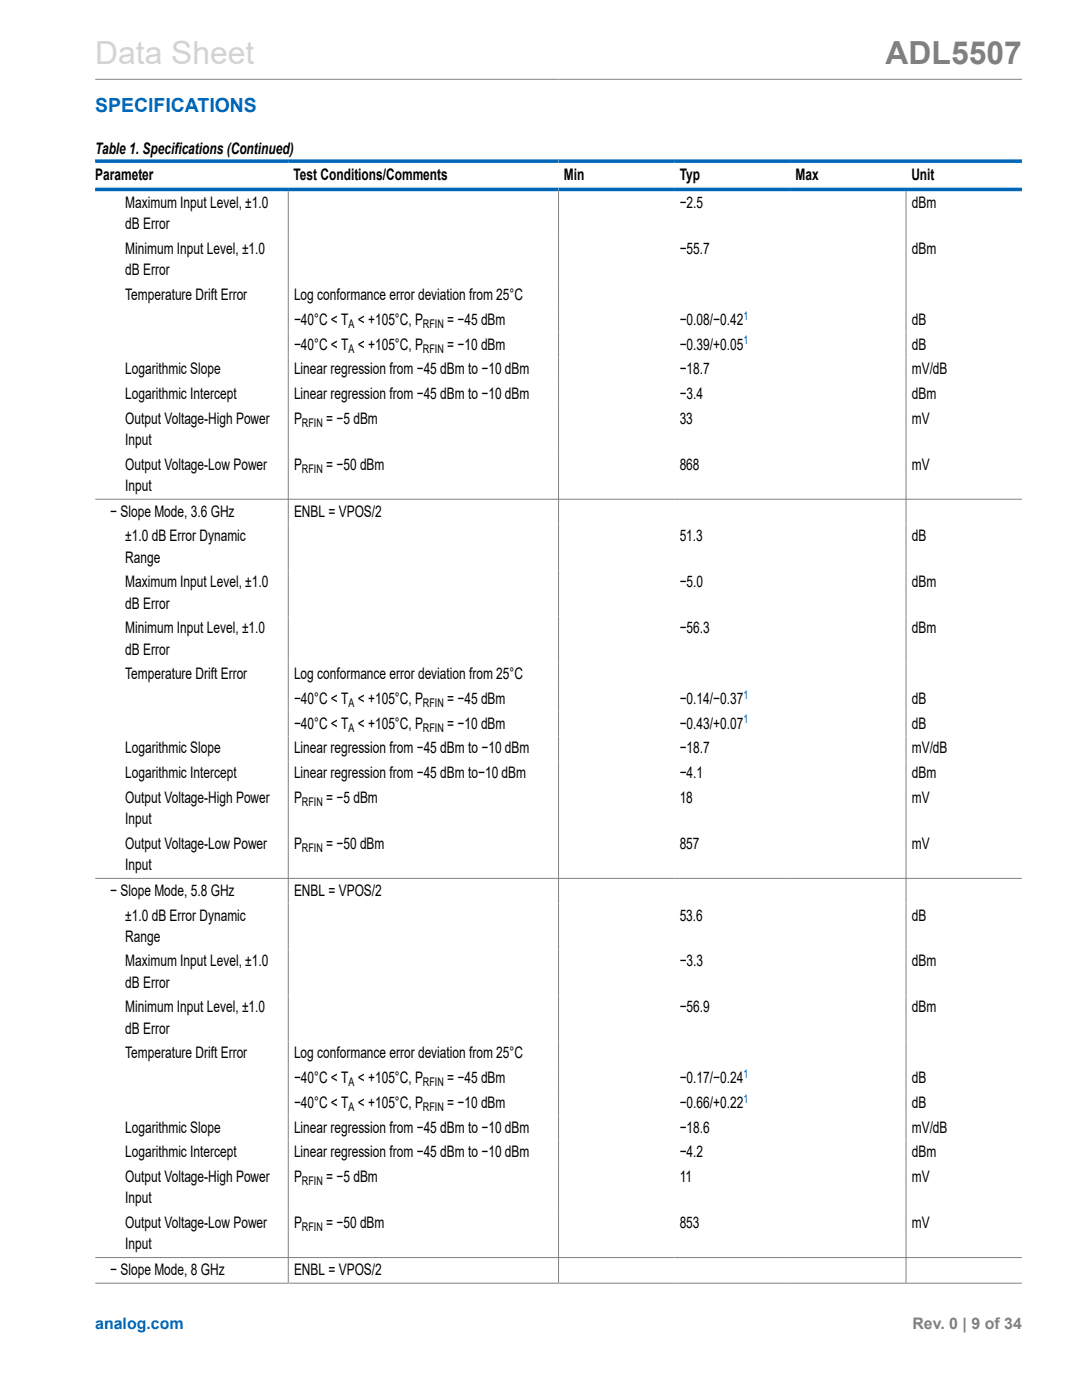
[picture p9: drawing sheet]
<svg xmlns="http://www.w3.org/2000/svg" width="216mm" height="279mm" viewBox="0 0 216 279" stroke-linecap="round" stroke-linejoin="round" font-family="sans-serif">
<defs><g id="words">
<text font-size="6.3" fill="#d3d3d3" x="19" y="12.7">Data Sheet</text>
<text font-size="6.3" fill="#808080" x="176.7" y="12.7">ADL5507</text>
<text font-size="3.9" fill="#0067b8" x="19" y="22.3">SPECIFICATIONS</text>
<g font-size="3.2">
<text x="19" y="30.8">Table 1. Specifications (Continued)</text>
<text x="19" y="35.9">Parameter</text>
<text x="58.6" y="35.9">Test Conditions/Comments</text>
<text x="112.5" y="35.9">Min</text>
<text x="135.6" y="35.9">Typ</text>
<text x="158.7" y="35.9">Max</text>
<text x="181.8" y="35.9">Unit</text>
<text x="25" y="41.5">Maximum Input Level, ±1.0</text>
<text x="135.6" y="41.5">−2.5</text>
<text x="181.9" y="41.5">dBm</text>
<text x="25" y="45.8">dB Error</text>
<text x="25" y="50.7">Minimum Input Level, ±1.0</text>
<text x="135.6" y="50.7">−55.7</text>
<text x="181.9" y="50.7">dBm</text>
<text x="25" y="54.9">dB Error</text>
<text x="25" y="59.9">Temperature Drift Error</text>
<text x="58.7" y="59.9">Log conformance error deviation from 25°C</text>
<text x="58.7" y="64.8">−40°C &lt; T &lt; +105°C, P</text>
<text x="89.2" y="64.8">= −45 dBm</text>
<text x="135.6" y="64.8">−0.08/−0.42</text>
<text x="181.9" y="64.8">dB</text>
<text x="58.7" y="69.8">−40°C &lt; T &lt; +105°C, P</text>
<text x="89.2" y="69.8">= −10 dBm</text>
<text x="135.6" y="69.8">−0.39/+0.05</text>
<text x="181.9" y="69.8">dB</text>
<text x="25" y="74.7">Logarithmic Slope</text>
<text x="58.7" y="74.7">Linear regression from −45 dBm to −10 dBm</text>
<text x="135.6" y="74.7">−18.7</text>
<text x="181.9" y="74.7">mV/dB</text>
<text x="25" y="79.6">Logarithmic Intercept</text>
<text x="58.7" y="79.6">Linear regression from −45 dBm to −10 dBm</text>
<text x="135.6" y="79.6">−3.4</text>
<text x="181.9" y="79.6">dBm</text>
<text x="25" y="84.6">Output Voltage-High Power</text>
<text x="25" y="88.8">Input</text>
<text x="58.7" y="84.6">P</text>
<text x="65.1" y="84.6">= −5 dBm</text>
<text x="135.6" y="84.6">33</text>
<text x="181.9" y="84.6">mV</text>
<text x="25" y="93.8">Output Voltage-Low Power</text>
<text x="58.7" y="93.8">P</text>
<text x="65.1" y="93.8">= −50 dBm</text>
<text x="135.6" y="93.8">868</text>
<text x="181.9" y="93.8">mV</text>
<text x="25" y="98">Input</text>
<text x="22" y="103.1">− Slope Mode, 3.6 GHz</text>
<text x="58.7" y="103.1">ENBL = VPOS/2</text>
<text x="25" y="108">±1.0 dB Error Dynamic</text>
<text x="25" y="112.3">Range</text>
<text x="135.6" y="108">51.3</text>
<text x="181.9" y="108">dB</text>
<text x="25" y="117.2">Maximum Input Level, ±1.0</text>
<text x="135.6" y="117.2">−5.0</text>
<text x="181.9" y="117.2">dBm</text>
<text x="25" y="121.4">dB Error</text>
<text x="25" y="126.4">Minimum Input Level, ±1.0</text>
<text x="25" y="130.6">dB Error</text>
<text x="135.6" y="126.4">−56.3</text>
<text x="181.9" y="126.4">dBm</text>
<text x="25" y="135.6">Temperature Drift Error</text>
<text x="58.7" y="135.6">Log conformance error deviation from 25°C</text>
<text x="58.7" y="140.5">−40°C &lt; T &lt; +105°C, P</text>
<text x="89.2" y="140.5">= −45 dBm</text>
<text x="135.6" y="140.5">−0.14/−0.37</text>
<text x="181.9" y="140.5">dB</text>
<text x="58.7" y="145.4">−40°C &lt; T &lt; +105°C, P</text>
<text x="89.2" y="145.4">= −10 dBm</text>
<text x="135.6" y="145.4">−0.43/+0.07</text>
<text x="181.9" y="145.4">dB</text>
<text x="25" y="150.4">Logarithmic Slope</text>
<text x="25" y="155.3">Logarithmic Intercept</text>
<text x="58.7" y="150.4">Linear regression from −45 dBm to −10 dBm</text>
<text x="58.7" y="155.3">Linear regression from −45 dBm to−10 dBm</text>
<text x="135.6" y="150.4">−18.7</text>
<text x="135.6" y="155.3">−4.1</text>
<text x="181.9" y="150.4">mV/dB</text>
<text x="181.9" y="155.3">dBm</text>
<text x="25" y="160.3">Output Voltage-High Power</text>
<text x="58.7" y="160.3">P</text>
<text x="65.1" y="160.3">= −5 dBm</text>
<text x="135.6" y="160.3">18</text>
<text x="181.9" y="160.3">mV</text>
<text x="25" y="164.5">Input</text>
<text x="25" y="169.4">Output Voltage-Low Power</text>
<text x="25" y="173.7">Input</text>
<text x="58.7" y="169.4">P</text>
<text x="65.1" y="169.4">= −50 dBm</text>
<text x="135.6" y="169.4">857</text>
<text x="181.9" y="169.4">mV</text>
<text x="22" y="178.8">− Slope Mode, 5.8 GHz</text>
<text x="58.7" y="178.8">ENBL = VPOS/2</text>
<text x="25" y="183.7">±1.0 dB Error Dynamic</text>
<text x="135.6" y="183.7">53.6</text>
<text x="181.9" y="183.7">dB</text>
<text x="25" y="187.9">Range</text>
<text x="25" y="192.9">Maximum Input Level, ±1.0</text>
<text x="25" y="197.1">dB Error</text>
<text x="135.6" y="192.9">−3.3</text>
<text x="181.9" y="192.9">dBm</text>
<text x="25" y="202.1">Minimum Input Level, ±1.0</text>
<text x="135.6" y="202.1">−56.9</text>
<text x="181.9" y="202.1">dBm</text>
<text x="25" y="206.3">dB Error</text>
<text x="25" y="211.2">Temperature Drift Error</text>
<text x="58.7" y="211.2">Log conformance error deviation from 25°C</text>
<text x="58.7" y="216.2">−40°C &lt; T &lt; +105°C, P</text>
<text x="58.7" y="221.1">−40°C &lt; T &lt; +105°C, P</text>
<text x="89.2" y="221.1">= −10 dBm</text>
<text x="89.2" y="216.2">= −45 dBm</text>
<text x="135.6" y="221.1">−0.66/+0.22</text>
<text x="135.6" y="216.2">−0.17/−0.24</text>
<text x="181.9" y="221.1">dB</text>
<text x="181.9" y="216.2">dB</text>
<text x="25" y="226">Logarithmic Slope</text>
<text x="58.7" y="226">Linear regression from −45 dBm to −10 dBm</text>
<text x="135.6" y="226">−18.6</text>
<text x="181.9" y="226">mV/dB</text>
<text x="25" y="231">Logarithmic Intercept</text>
<text x="58.7" y="231">Linear regression from −45 dBm to −10 dBm</text>
<text x="135.6" y="231">−4.2</text>
<text x="181.9" y="231">dBm</text>
<text x="25" y="235.9">Output Voltage-High Power</text>
<text x="58.7" y="235.9">P</text>
<text x="65.1" y="235.9">= −5 dBm</text>
<text x="135.6" y="235.9">11</text>
<text x="181.9" y="235.9">mV</text>
<text x="25" y="240.2">Input</text>
<text x="25" y="245.1">Output Voltage-Low Power</text>
<text x="58.7" y="245.1">P</text>
<text x="65.1" y="245.1">= −50 dBm</text>
<text x="135.6" y="245.1">853</text>
<text x="181.9" y="245.1">mV</text>
<text x="25" y="249.3">Input</text>
<text x="22" y="254.4">− Slope Mode, 8 GHz</text>
<text x="58.7" y="254.4">ENBL = VPOS/2</text>
</g>
<text font-size="3.2" fill="#0067b8" x="19" y="265.3">analog.com</text>
<text font-size="3.2" fill="#808080" x="182.1" y="265.3">Rev. 0 | 9 of 34</text>
<g font-size="2.4">
<text x="69.5" y="65.5">A</text>
<text x="84.4" y="65.5">RFIN</text>
<text x="69.5" y="70.4">A</text>
<text x="84.4" y="70.4">RFIN</text>
<text x="60.3" y="85.2">RFIN</text>
<text x="60.3" y="94.4">RFIN</text>
<text x="69.5" y="141.1">A</text>
<text x="84.4" y="141.1">RFIN</text>
<text x="69.5" y="146.1">A</text>
<text x="84.4" y="146.1">RFIN</text>
<text x="60.3" y="160.9">RFIN</text>
<text x="60.3" y="170.1">RFIN</text>
<text x="69.5" y="221.7">A</text>
<text x="69.5" y="216.8">A</text>
<text x="84.4" y="221.7">RFIN</text>
<text x="84.4" y="216.8">RFIN</text>
<text x="60.3" y="236.6">RFIN</text>
<text x="60.3" y="245.7">RFIN</text>
</g>
<g font-size="2.4" fill="#0067b8">
<text x="148.3" y="63.8">1</text>
<text x="148.3" y="68.7">1</text>
<text x="148.3" y="139.4">1</text>
<text x="148.3" y="144.4">1</text>
<text x="148.3" y="215.1">1</text>
<text x="148.3" y="220">1</text>
</g>
</g></defs>
<path d="M19 15.8h184.9M57.5 38.2v217.8M111.5 38.2v217.8M180.8 38.2v217.8M19 99.6h184.9M19 175.3h184.9M19 251h184.9M19 256.1h184.9" fill="none" stroke="#808080" stroke-width=".2"/>
<path d="M19 32.2h184.9M19 37.8h184.9" fill="none" stroke="#0067b8" stroke-width=".71"/>
<use href="#words"/>
</svg>
